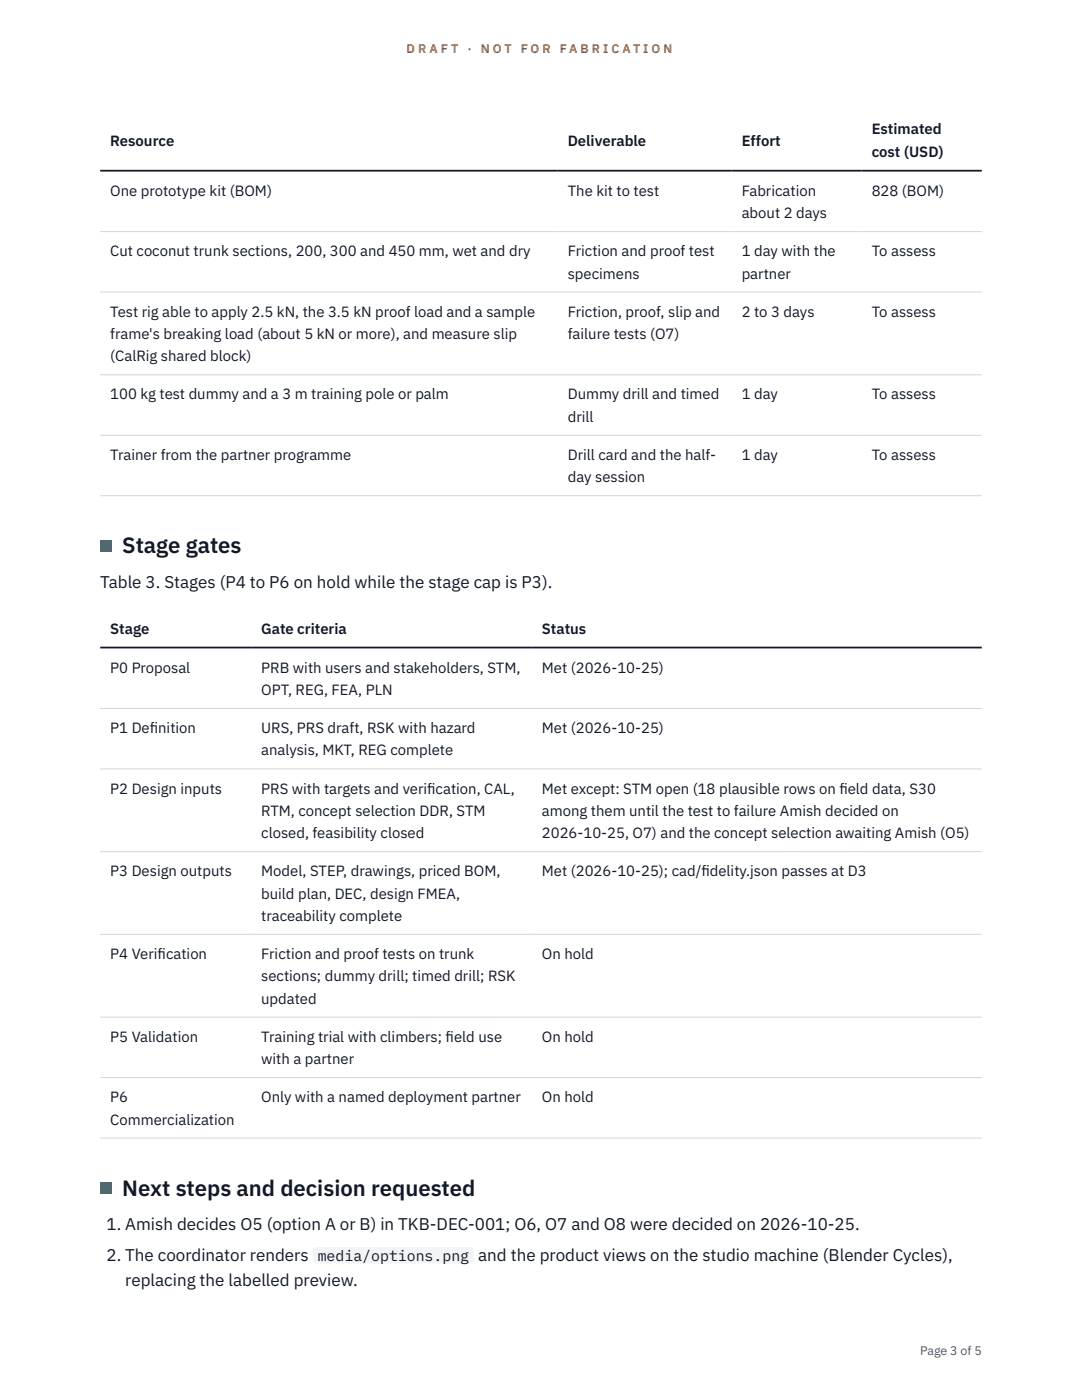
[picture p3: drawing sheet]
<svg xmlns="http://www.w3.org/2000/svg" width="216mm" height="279mm" viewBox="0 0 216 279" stroke-linecap="round" stroke-linejoin="round" font-family="sans-serif">
<defs><g id="words">
<g font-size="4.4" fill="#111827">
<text x="24.4" y="110.4">Stage gates</text>
<text x="24.4" y="238.6">Next steps and decision requested</text>
</g>
<g font-size="3.4" fill="#111827">
<text x="20" y="117.3">Table 3. Stages (P4 to P6 on hold while the stage cap is P3).</text>
<text x="21.2" y="245.5">1. Amish decides O5 (option A or B) in TKB-DEC-001; O6, O7 and O8 were decided on 2026-10-25.</text>
<text x="21.2" y="251.6">2. The coordinator renders</text>
<text x="95.4" y="251.6">and the product views on the studio machine (Blender Cycles),</text>
<text x="25" y="256.7">replacing the labelled preview.</text>
</g>
<g font-size="3" fill="#111827">
<text x="22" y="29.1">Resource</text>
<text x="113.3" y="29.1">Deliverable</text>
<text x="148" y="29.1">Effort</text>
<text x="173.9" y="26.8">Estimated</text>
<text x="173.9" y="31.3">cost (USD)</text>
<text x="22" y="39.1">One prototype kit (BOM)</text>
<text x="113.3" y="39.1">The kit to test</text>
<text x="148" y="39.1">Fabrication</text>
<text x="173.9" y="39.1">828 (BOM)</text>
<text x="148" y="43.5">about 2 days</text>
<text x="22" y="51.1">Cut coconut trunk sections, 200, 300 and 450 mm, wet and dry</text>
<text x="113.3" y="51.1">Friction and proof test</text>
<text x="148" y="51.1">1 day with the</text>
<text x="173.9" y="51.1">To assess</text>
<text x="113.3" y="55.6">specimens</text>
<text x="148" y="55.6">partner</text>
<text x="22" y="63.2">Test rig able to apply 2.5 kN, the 3.5 kN proof load and a sample</text>
<text x="113.3" y="63.2">Friction, proof, slip and</text>
<text x="148" y="63.2">2 to 3 days</text>
<text x="173.9" y="63.2">To assess</text>
<text x="22" y="67.7">frame's breaking load (about 5 kN or more), and measure slip</text>
<text x="113.3" y="67.7">failure tests (O7)</text>
<text x="22" y="72.1">(CalRig shared block)</text>
<text x="22" y="79.7">100 kg test dummy and a 3 m training pole or palm</text>
<text x="113.3" y="79.7">Dummy drill and timed</text>
<text x="148" y="79.7">1 day</text>
<text x="173.9" y="79.7">To assess</text>
<text x="113.3" y="84.2">drill</text>
<text x="22" y="91.8">Trainer from the partner programme</text>
<text x="113.3" y="91.8">Drill card and the half-</text>
<text x="148" y="91.8">1 day</text>
<text x="173.9" y="91.8">To assess</text>
<text x="113.3" y="96.2">day session</text>
<text x="22" y="126.4">Stage</text>
<text x="52.1" y="126.4">Gate criteria</text>
<text x="108.1" y="126.4">Status</text>
<text x="22" y="134.2">P0 Proposal</text>
<text x="52.1" y="134.2">PRB with users and stakeholders, STM,</text>
<text x="108.1" y="134.2">Met (2026-10-25)</text>
<text x="52.1" y="138.7">OPT, REG, FEA, PLN</text>
<text x="22" y="146.3">P1 Def</text>
<text x="29.9" y="146.3">inition</text>
<text x="52.1" y="146.3">URS, PRS draft, RSK with hazard</text>
<text x="108.1" y="146.3">Met (2026-10-25)</text>
<text x="52.1" y="150.8">analysis, MKT, REG complete</text>
<text x="22" y="158.4">P2 Design inputs</text>
<text x="52.1" y="158.4">PRS with targets and verif</text>
<text x="85.2" y="158.4">ication, CAL,</text>
<text x="108.1" y="158.4">Met except: STM open (18 plausible rows on f</text>
<text x="167.5" y="158.4">ield data, S30</text>
<text x="52.1" y="162.8">RTM, concept selection DDR, STM</text>
<text x="52.1" y="167.3">closed, feasibility closed</text>
<text x="108.1" y="162.8">among them until the test to failure Amish decided on</text>
<text x="108.1" y="167.3">2026-10-25, O7) and the concept selection awaiting Amish (O5)</text>
<text x="22" y="174.9">P3 Design outputs</text>
<text x="52.1" y="174.9">Model, STEP, drawings, priced BOM,</text>
<text x="52.1" y="179.3">build plan, DEC, design FMEA,</text>
<text x="108.1" y="174.9">Met (2026-10-25); cad/f</text>
<text x="140" y="174.9">idelity.json passes at D3</text>
<text x="52.1" y="183.8">traceability complete</text>
<text x="22" y="191.4">P4 Verif</text>
<text x="31.4" y="191.4">ication</text>
<text x="52.1" y="191.4">Friction and proof tests on trunk</text>
<text x="108.1" y="191.4">On hold</text>
<text x="52.1" y="195.8">sections; dummy drill; timed drill; RSK</text>
<text x="52.1" y="200.3">updated</text>
<text x="22" y="207.9">P5 Validation</text>
<text x="52.1" y="207.9">Training trial with climbers; f</text>
<text x="88.9" y="207.9">ield use</text>
<text x="108.1" y="207.9">On hold</text>
<text x="52.1" y="212.4">with a partner</text>
<text x="22" y="220">P6</text>
<text x="52.1" y="220">Only with a named deployment partner</text>
<text x="108.1" y="220">On hold</text>
<text x="22" y="224.4">Commercialization</text>
<text x="63.4" y="251.6">media/options.png</text>
</g>
<g font-size="2.5" fill="#b45309">
<text x="81.1" y="10.5">D R A F T</text>
<text x="93.3" y="10.5">·</text>
<text x="95.9" y="10.5">N O T</text>
<text x="103.9" y="10.5">F O R</text>
<text x="111.7" y="10.5">F A B R I C A T I O N</text>
</g>
<text font-size="2.5" fill="#4b5563" x="183.6" y="270.3">Page 3 of 5</text>
</g></defs>
<path d="M20 46.2h175.9M20 58.3h175.9M20 74.8h175.9M20 86.9h175.9M20 98.9h175.9M20 141.4h175.9M20 153.5h175.9M20 170h175.9M20 186.5h175.9M20 203h175.9M20 215.1h175.9M20 227.1h175.9" fill="none" stroke="#d1d5db" stroke-width=".2"/>
<path d="M20 34.1h175.9M20 129.2h175.9" fill="none" stroke="#111827" stroke-width=".35"/>
<g fill="#0f766e">
<path d="M20 107.8h2.2v2.2h-2.2z"/>
<path d="M20 236h2.2v2.2h-2.2z"/>
</g>
<path d="M62.4 248.8h32.2v3.4h-32.2z" fill="#f3f4f6"/>
<use href="#words"/>
</svg>
